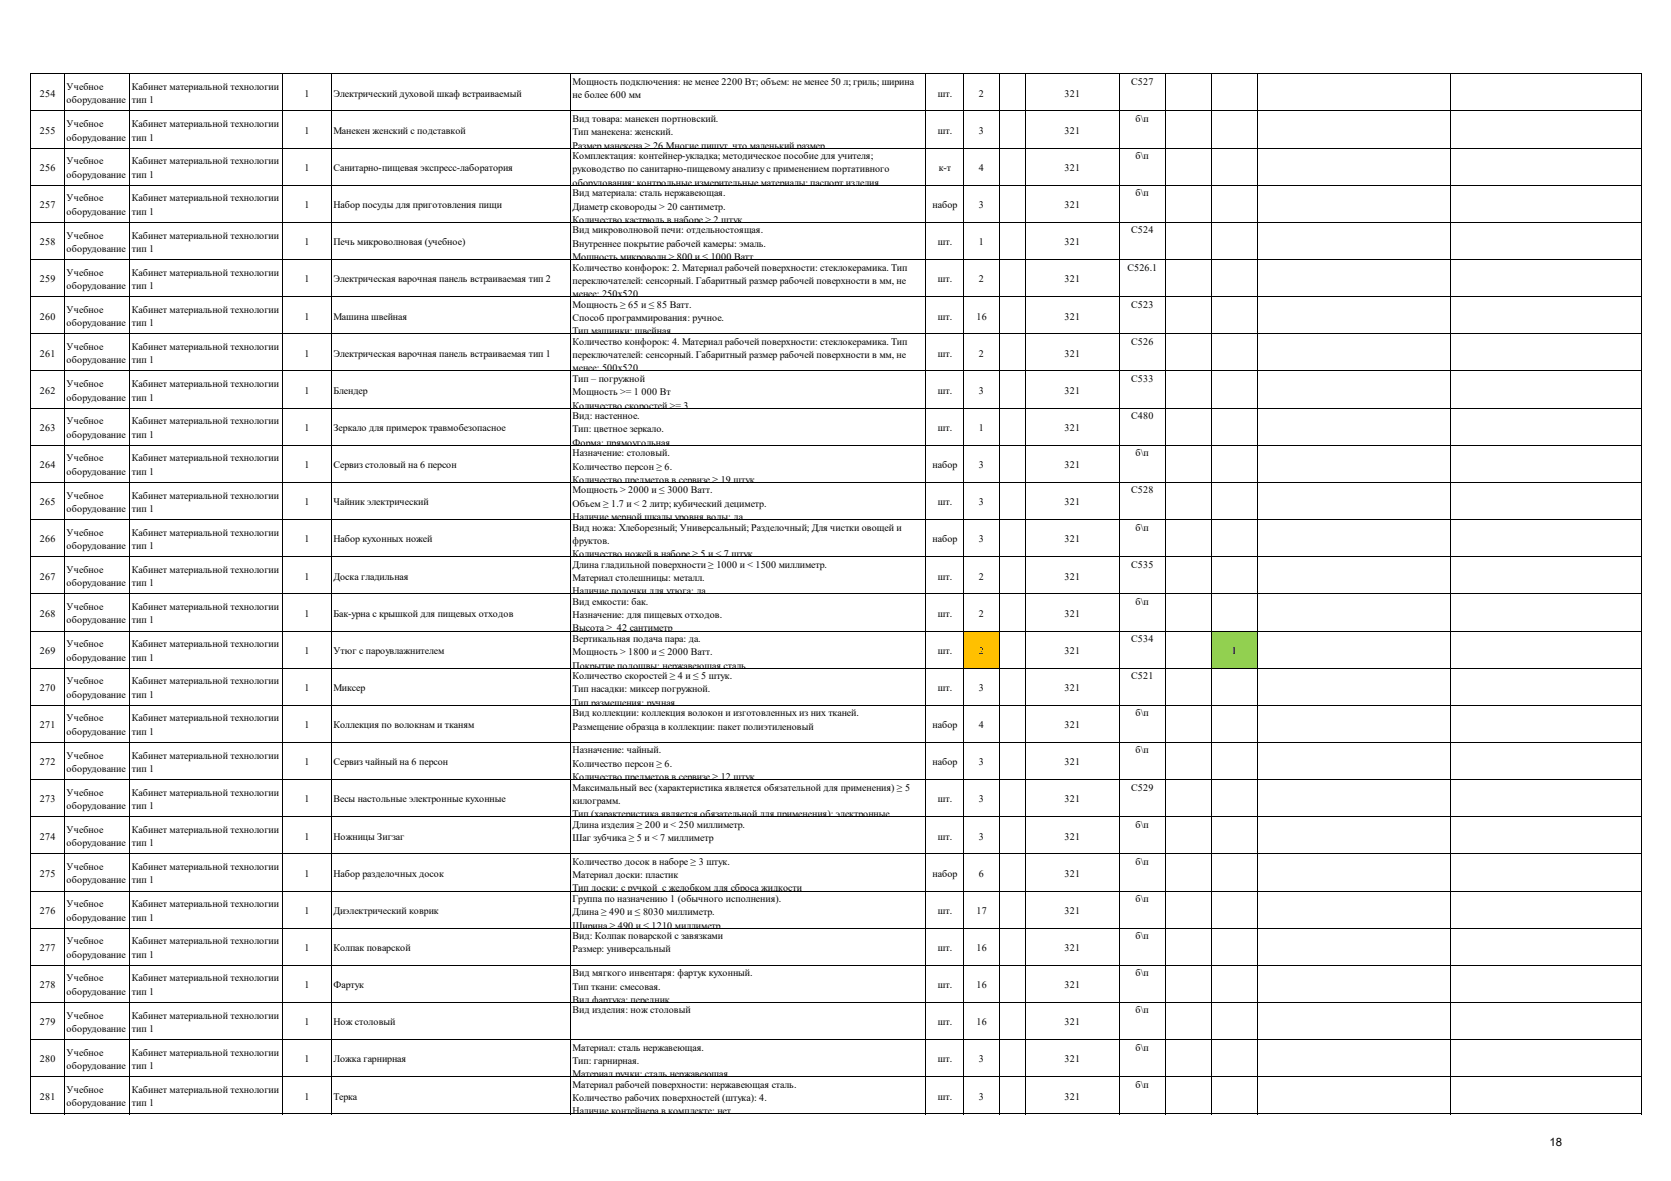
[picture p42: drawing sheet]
<svg xmlns="http://www.w3.org/2000/svg" width="297mm" height="210mm" viewBox="0 0 297 210" stroke-linecap="round" stroke-linejoin="round" font-family="sans-serif">
<defs><g id="words">
<text font-size="2" x="275.4" y="203.8">18</text>
<g font-size="1.8">
<text x="7.1" y="17.2">254</text>
<text x="11.8" y="16">Учебное</text>
<text x="23.4" y="16">Кабинет материальной технологии</text>
<text x="54.1" y="17.2">1</text>
<text x="59.3" y="17.2">Электрический духовой шкаф встраиваемый</text>
<text x="101.8" y="15.1">Мощность подключения: не менее 2200 Вт; объем: не менее 50 л; гриль; ширина</text>
<text x="101.8" y="17.4">не более 600 мм</text>
<text x="166.7" y="17.2">шт.</text>
<text x="174" y="17.2">2</text>
<text x="189.2" y="17.2">321</text>
<text x="201.1" y="15.1">С527</text>
<text x="7.1" y="23.8">255</text>
<text x="11.8" y="18.4">оборудование</text>
<text x="11.8" y="22.6">Учебное</text>
<text x="23.4" y="18.4">тип 1</text>
<text x="23.4" y="22.6">Кабинет материальной технологии</text>
<text x="54.1" y="23.8">1</text>
<text x="59.3" y="23.8">Манекен женский с подставкой</text>
<text x="101.8" y="21.7">Вид товара: манекен портновский.</text>
<text x="166.7" y="23.8">шт.</text>
<text x="174" y="23.8">3</text>
<text x="189.2" y="23.8">321</text>
<text x="201.8" y="21.7">б\п</text>
<text x="11.8" y="25">оборудование</text>
<text x="11.8" y="29.2">Учебное</text>
<text x="23.4" y="25">тип 1</text>
<text x="23.4" y="29.2">Кабинет материальной технологии</text>
<text x="101.8" y="24">Тип манекена: женский.</text>
<text x="101.8" y="26.4">Размер манекена ≥ 26 Многие пишут что маленький размер</text>
<text x="101.8" y="28.3">Комплектация: контейнер-укладка; методическое пособие для учителя;</text>
<text x="201.8" y="28.3">б\п</text>
<text x="7.1" y="30.4">256</text>
<text x="11.8" y="31.6">оборудование</text>
<text x="11.8" y="35.8">Учебное</text>
<text x="23.4" y="31.6">тип 1</text>
<text x="23.4" y="35.8">Кабинет материальной технологии</text>
<text x="54.1" y="30.4">1</text>
<text x="59.3" y="30.4">Санитарно-пищевая экспресс-лаборатория</text>
<text x="101.8" y="30.7">руководство по санитарно-пищевому анализу с применением портативного</text>
<text x="101.8" y="33">оборудования; контрольные измерительные материалы; паспорт изделия</text>
<text x="101.8" y="34.9">Вид материала: сталь нержавеющая.</text>
<text x="166.9" y="30.4">к-т</text>
<text x="174" y="30.4">4</text>
<text x="189.2" y="30.4">321</text>
<text x="201.8" y="34.9">б\п</text>
<text x="7.1" y="37">257</text>
<text x="11.8" y="38.2">оборудование</text>
<text x="23.4" y="38.2">тип 1</text>
<text x="54.1" y="37">1</text>
<text x="59.3" y="37">Набор посуды для приготовления пищи</text>
<text x="101.8" y="37.3">Диаметр сковороды &gt; 20 сантиметр.</text>
<text x="101.8" y="39.6">Количество кастрюль в наборе &gt; 2 штук</text>
<text x="101.8" y="41.5">Вид микроволновой печи: отдельностоящая.</text>
<text x="165.8" y="37">набор</text>
<text x="174" y="37">3</text>
<text x="189.2" y="37">321</text>
<text x="201.1" y="41.5">С524</text>
<text x="7.1" y="43.6">258</text>
<text x="11.8" y="42.4">Учебное</text>
<text x="11.8" y="44.8">оборудование</text>
<text x="23.4" y="42.4">Кабинет материальной технологии</text>
<text x="23.4" y="44.8">тип 1</text>
<text x="54.1" y="43.6">1</text>
<text x="59.3" y="43.6">Печь микроволновая (учебное)</text>
<text x="101.8" y="46.2">Мощность микроволн &gt; 800 и ≤ 1000 Ватт</text>
<text x="101.8" y="43.9">Внутреннее покрытие рабочей камеры: эмаль.</text>
<text x="166.7" y="43.6">шт.</text>
<text x="174" y="43.6">1</text>
<text x="189.2" y="43.6">321</text>
<text x="7.1" y="50.2">259</text>
<text x="11.8" y="49">Учебное</text>
<text x="11.8" y="51.4">оборудование</text>
<text x="23.4" y="49">Кабинет материальной технологии</text>
<text x="23.4" y="51.4">тип 1</text>
<text x="54.1" y="50.2">1</text>
<text x="59.3" y="50.2">Электрическая варочная панель встраиваемая тип 2</text>
<text x="101.8" y="52.8">менее: 250х520</text>
<text x="101.8" y="48.1">Количество конфорок: 2. Материал рабочей поверхности: стеклокерамика. Тип</text>
<text x="101.8" y="50.5">переключателей: сенсорный. Габаритный размер рабочей поверхности в мм, не</text>
<text x="166.7" y="50.2">шт.</text>
<text x="174" y="50.2">2</text>
<text x="189.2" y="50.2">321</text>
<text x="200.4" y="48.1">С526.1</text>
<text x="7.1" y="56.8">260</text>
<text x="11.8" y="55.6">Учебное</text>
<text x="11.8" y="58">оборудование</text>
<text x="23.4" y="55.6">Кабинет материальной технологии</text>
<text x="23.4" y="58">тип 1</text>
<text x="54.1" y="56.8">1</text>
<text x="59.3" y="56.8">Машина швейная</text>
<text x="101.8" y="59.4">Тип машинки: швейная</text>
<text x="101.8" y="54.7">Мощность ≥ 65 и ≤ 85 Ватт.</text>
<text x="101.8" y="57.1">Способ программирования: ручное.</text>
<text x="166.7" y="56.8">шт.</text>
<text x="173.6" y="56.8">16</text>
<text x="189.2" y="56.8">321</text>
<text x="201.1" y="54.7">С523</text>
<text x="7.1" y="63.4">261</text>
<text x="11.8" y="62.2">Учебное</text>
<text x="11.8" y="64.6">оборудование</text>
<text x="23.4" y="62.2">Кабинет материальной технологии</text>
<text x="23.4" y="64.6">тип 1</text>
<text x="54.1" y="63.4">1</text>
<text x="59.3" y="63.4">Электрическая варочная панель встраиваемая тип 1</text>
<text x="101.8" y="61.3">Количество конфорок: 4. Материал рабочей поверхности: стеклокерамика. Тип</text>
<text x="101.8" y="63.7">переключателей: сенсорный. Габаритный размер рабочей поверхности в мм, не</text>
<text x="166.7" y="63.4">шт.</text>
<text x="174" y="63.4">2</text>
<text x="189.2" y="63.4">321</text>
<text x="201.1" y="61.3">С526</text>
<text x="7.1" y="70">262</text>
<text x="11.8" y="68.8">Учебное</text>
<text x="11.8" y="71.2">оборудование</text>
<text x="23.4" y="68.8">Кабинет материальной технологии</text>
<text x="23.4" y="71.2">тип 1</text>
<text x="54.1" y="70">1</text>
<text x="59.3" y="70">Блендер</text>
<text x="101.8" y="66">менее: 500х520</text>
<text x="101.8" y="67.9">Тип – погружной</text>
<text x="101.8" y="70.3">Мощность &gt;= 1 000 Вт</text>
<text x="166.7" y="70">шт.</text>
<text x="174" y="70">3</text>
<text x="189.2" y="70">321</text>
<text x="201.1" y="67.9">С533</text>
<text x="7.1" y="76.6">263</text>
<text x="11.8" y="75.4">Учебное</text>
<text x="11.8" y="77.8">оборудование</text>
<text x="23.4" y="75.4">Кабинет материальной технологии</text>
<text x="23.4" y="77.8">тип 1</text>
<text x="54.1" y="76.6">1</text>
<text x="59.3" y="76.6">Зеркало для примерок травмобезопасное</text>
<text x="101.8" y="72.6">Количество скоростей &gt;= 3</text>
<text x="101.8" y="74.5">Вид: настенное.</text>
<text x="101.8" y="76.9">Тип: цветное зеркало.</text>
<text x="166.7" y="76.6">шт.</text>
<text x="174" y="76.6">1</text>
<text x="189.2" y="76.6">321</text>
<text x="201.1" y="74.5">С480</text>
<text x="7.1" y="83.2">264</text>
<text x="11.8" y="82">Учебное</text>
<text x="23.4" y="82">Кабинет материальной технологии</text>
<text x="54.1" y="83.2">1</text>
<text x="59.3" y="83.2">Сервиз столовый на 6 персон</text>
<text x="101.8" y="79.3">Форма: прямоугольная</text>
<text x="101.8" y="81.1">Назначение: столовый.</text>
<text x="101.8" y="83.5">Количество персон ≥ 6.</text>
<text x="165.8" y="83.2">набор</text>
<text x="174" y="83.2">3</text>
<text x="189.2" y="83.2">321</text>
<text x="201.8" y="81.1">б\п</text>
<text x="7.1" y="89.8">265</text>
<text x="11.8" y="84.4">оборудование</text>
<text x="11.8" y="88.6">Учебное</text>
<text x="23.4" y="84.4">тип 1</text>
<text x="23.4" y="88.7">Кабинет материальной технологии</text>
<text x="54.1" y="89.8">1</text>
<text x="59.3" y="89.8">Чайник электрический</text>
<text x="101.8" y="85.9">Количество предметов в сервизе ≥ 19 штук</text>
<text x="101.8" y="87.7">Мощность &gt; 2000 и ≤ 3000 Ватт.</text>
<text x="166.7" y="89.8">шт.</text>
<text x="174" y="89.8">3</text>
<text x="189.2" y="89.8">321</text>
<text x="201.1" y="87.7">С528</text>
<text x="11.8" y="91">оборудование</text>
<text x="11.8" y="95.3">Учебное</text>
<text x="23.4" y="91">тип 1</text>
<text x="23.4" y="95.3">Кабинет материальной технологии</text>
<text x="101.8" y="90.1">Объем ≥ 1.7 и &lt; 2 литр; кубический дециметр.</text>
<text x="101.8" y="92.5">Наличие мерной шкалы уровня воды: да</text>
<text x="101.8" y="94.3">Вид ножа: Хлеборезный; Универсальный; Разделочный; Для чистки овощей и</text>
<text x="201.8" y="94.3">б\п</text>
<text x="7.1" y="96.4">266</text>
<text x="11.8" y="97.6">оборудование</text>
<text x="11.8" y="101.9">Учебное</text>
<text x="23.4" y="97.6">тип 1</text>
<text x="23.4" y="101.9">Кабинет материальной технологии</text>
<text x="54.1" y="96.4">1</text>
<text x="59.3" y="96.4">Набор кухонных ножей</text>
<text x="101.8" y="96.7">фруктов.</text>
<text x="101.8" y="99.1">Количество ножей в наборе ≥ 5 и &lt; 7 штук</text>
<text x="101.8" y="100.9">Длина гладильной поверхности ≥ 1000 и &lt; 1500 миллиметр.</text>
<text x="165.8" y="96.4">набор</text>
<text x="174" y="96.4">3</text>
<text x="189.2" y="96.4">321</text>
<text x="201.1" y="100.9">С535</text>
<text x="7.1" y="103">267</text>
<text x="11.8" y="104.2">оборудование</text>
<text x="23.4" y="104.2">тип 1</text>
<text x="54.1" y="103">1</text>
<text x="59.3" y="103">Доска гладильная</text>
<text x="101.8" y="105.7">Наличие полочки для утюга: да</text>
<text x="101.8" y="103.3">Материал столешницы: металл.</text>
<text x="101.8" y="107.5">Вид емкости: бак.</text>
<text x="166.7" y="103">шт.</text>
<text x="174" y="103">2</text>
<text x="189.2" y="103">321</text>
<text x="201.8" y="107.5">б\п</text>
<text x="7.1" y="109.6">268</text>
<text x="11.8" y="108.5">Учебное</text>
<text x="11.8" y="110.8">оборудование</text>
<text x="23.4" y="108.5">Кабинет материальной технологии</text>
<text x="23.4" y="110.8">тип 1</text>
<text x="54.1" y="109.6">1</text>
<text x="59.3" y="109.6">Бак-урна с крышкой для пищевых отходов</text>
<text x="101.8" y="112.3">Высота ≥ 42 сантиметр</text>
<text x="101.8" y="109.9">Назначение: для пищевых отходов.</text>
<text x="166.7" y="109.6">шт.</text>
<text x="174" y="109.6">2</text>
<text x="189.2" y="109.6">321</text>
<text x="7.1" y="116.3">269</text>
<text x="11.8" y="115.1">Учебное</text>
<text x="11.8" y="117.4">оборудование</text>
<text x="23.4" y="115.1">Кабинет материальной технологии</text>
<text x="23.4" y="117.4">тип 1</text>
<text x="54.1" y="116.3">1</text>
<text x="59.3" y="116.3">Утюг с пароувлажнителем</text>
<text x="101.8" y="118.9">Покрытие подошвы: нержавеющая сталь</text>
<text x="101.8" y="114.1">Вертикальная подача пара: да.</text>
<text x="101.8" y="116.5">Мощность &gt; 1800 и ≤ 2000 Ватт.</text>
<text x="166.7" y="116.3">шт.</text>
<text x="174" y="116.3">2</text>
<text x="189.2" y="116.3">321</text>
<text x="201.1" y="114.1">С534</text>
<text x="218.9" y="116.3">1</text>
<text x="7.1" y="122.9">270</text>
<text x="11.8" y="121.7">Учебное</text>
<text x="11.8" y="124">оборудование</text>
<text x="23.4" y="121.7">Кабинет материальной технологии</text>
<text x="23.4" y="124">тип 1</text>
<text x="54.1" y="122.9">1</text>
<text x="59.3" y="122.9">Миксер</text>
<text x="101.8" y="120.7">Количество скоростей ≥ 4 и ≤ 5 штук.</text>
<text x="101.8" y="123.1">Тип насадки: миксер погружной.</text>
<text x="101.8" y="125.5">Тип размещения: ручная</text>
<text x="166.7" y="122.9">шт.</text>
<text x="174" y="122.9">3</text>
<text x="189.2" y="122.9">321</text>
<text x="201.1" y="120.7">С521</text>
<text x="7.1" y="129.5">271</text>
<text x="11.8" y="128.3">Учебное</text>
<text x="11.8" y="130.6">оборудование</text>
<text x="23.4" y="128.3">Кабинет материальной технологии</text>
<text x="23.4" y="130.6">тип 1</text>
<text x="54.1" y="129.5">1</text>
<text x="59.3" y="129.5">Коллекция по волокнам и тканям</text>
<text x="101.8" y="127.3">Вид коллекции: коллекция волокон и изготовленных из них тканей.</text>
<text x="101.8" y="129.7">Размещение образца в коллекции: пакет полиэтиленовый</text>
<text x="165.8" y="129.5">набор</text>
<text x="174" y="129.5">4</text>
<text x="189.2" y="129.5">321</text>
<text x="201.8" y="127.3">б\п</text>
<text x="7.1" y="136.1">272</text>
<text x="11.8" y="134.9">Учебное</text>
<text x="11.8" y="137.2">оборудование</text>
<text x="23.4" y="134.9">Кабинет материальной технологии</text>
<text x="23.4" y="137.2">тип 1</text>
<text x="54.1" y="136.1">1</text>
<text x="59.3" y="136.1">Сервиз чайный на 6 персон</text>
<text x="101.8" y="133.9">Назначение: чайный.</text>
<text x="101.8" y="136.3">Количество персон ≥ 6.</text>
<text x="165.8" y="136.1">набор</text>
<text x="174" y="136.1">3</text>
<text x="189.2" y="136.1">321</text>
<text x="201.8" y="133.9">б\п</text>
<text x="7.1" y="142.7">273</text>
<text x="11.8" y="141.5">Учебное</text>
<text x="11.8" y="143.9">оборудование</text>
<text x="23.4" y="141.5">Кабинет материальной технологии</text>
<text x="23.4" y="143.9">тип 1</text>
<text x="54.1" y="142.7">1</text>
<text x="59.3" y="142.7">Весы настольные электронные кухонные</text>
<text x="101.8" y="138.7">Количество предметов в сервизе ≥ 12 штук</text>
<text x="101.8" y="140.6">Максимальный вес (характеристика является обязательной для применения) ≥ 5</text>
<text x="101.8" y="142.9">килограмм.</text>
<text x="166.7" y="142.7">шт.</text>
<text x="174" y="142.7">3</text>
<text x="189.2" y="142.7">321</text>
<text x="201.1" y="140.6">С529</text>
<text x="7.1" y="149.3">274</text>
<text x="11.8" y="148.1">Учебное</text>
<text x="23.4" y="148.1">Кабинет материальной технологии</text>
<text x="54.1" y="149.3">1</text>
<text x="59.3" y="149.3">Ножницы Зигзаг</text>
<text x="101.8" y="145.3">Тип (характеристика является обязательной для применения): электронные</text>
<text x="101.8" y="147.2">Длина изделия ≥ 200 и &lt; 250 миллиметр.</text>
<text x="101.8" y="149.5">Шаг зубчика ≥ 5 и &lt; 7 миллиметр</text>
<text x="166.7" y="149.3">шт.</text>
<text x="174" y="149.3">3</text>
<text x="189.2" y="149.3">321</text>
<text x="201.8" y="147.2">б\п</text>
<text x="7.1" y="155.9">275</text>
<text x="11.8" y="150.5">оборудование</text>
<text x="11.8" y="154.7">Учебное</text>
<text x="23.4" y="150.5">тип 1</text>
<text x="23.4" y="154.7">Кабинет материальной технологии</text>
<text x="54.1" y="155.9">1</text>
<text x="59.3" y="155.9">Набор разделочных досок</text>
<text x="101.8" y="153.8">Количество досок в наборе ≥ 3 штук.</text>
<text x="165.8" y="155.9">набор</text>
<text x="174" y="155.9">6</text>
<text x="189.2" y="155.9">321</text>
<text x="201.8" y="153.8">б\п</text>
<text x="11.8" y="157.1">оборудование</text>
<text x="11.8" y="161.3">Учебное</text>
<text x="23.4" y="157.1">тип 1</text>
<text x="23.4" y="161.3">Кабинет материальной технологии</text>
<text x="101.8" y="156.1">Материал доски: пластик</text>
<text x="101.8" y="158.5">Тип доски: с ручкой с желобком для сброса жидкости</text>
<text x="101.8" y="160.4">Группа по назначению 1 (обычного исполнения).</text>
<text x="201.8" y="160.4">б\п</text>
<text x="7.1" y="162.5">276</text>
<text x="11.8" y="163.7">оборудование</text>
<text x="11.8" y="167.9">Учебное</text>
<text x="23.4" y="163.7">тип 1</text>
<text x="23.4" y="167.9">Кабинет материальной технологии</text>
<text x="54.1" y="162.5">1</text>
<text x="59.3" y="162.5">Диэлектрический коврик</text>
<text x="101.8" y="165.1">Ширина ≥ 490 и ≤ 1210 миллиметр</text>
<text x="101.8" y="162.7">Длина ≥ 490 и ≤ 8030 миллиметр.</text>
<text x="101.8" y="167">Вид: Колпак поварской с завязками</text>
<text x="166.7" y="162.5">шт.</text>
<text x="173.6" y="162.5">17</text>
<text x="189.2" y="162.5">321</text>
<text x="201.8" y="167">б\п</text>
<text x="7.1" y="169.1">277</text>
<text x="11.8" y="170.3">оборудование</text>
<text x="23.4" y="170.3">тип 1</text>
<text x="54.1" y="169.1">1</text>
<text x="59.3" y="169.1">Колпак поварской</text>
<text x="101.8" y="169.3">Размер: универсальный</text>
<text x="101.8" y="173.6">Вид мягкого инвентаря: фартук кухонный.</text>
<text x="166.7" y="169.1">шт.</text>
<text x="173.6" y="169.1">16</text>
<text x="189.2" y="169.1">321</text>
<text x="201.8" y="173.6">б\п</text>
<text x="7.1" y="175.7">278</text>
<text x="11.8" y="174.5">Учебное</text>
<text x="11.8" y="176.9">оборудование</text>
<text x="23.4" y="174.5">Кабинет материальной технологии</text>
<text x="23.4" y="176.9">тип 1</text>
<text x="54.1" y="175.7">1</text>
<text x="59.3" y="175.7">Фартук</text>
<text x="101.8" y="178.3">Вид фартука: передник</text>
<text x="101.8" y="175.9">Тип ткани: смесовая.</text>
<text x="166.7" y="175.7">шт.</text>
<text x="173.6" y="175.7">16</text>
<text x="189.2" y="175.7">321</text>
<text x="7.1" y="182.3">279</text>
<text x="11.8" y="181.1">Учебное</text>
<text x="11.8" y="183.5">оборудование</text>
<text x="23.4" y="181.1">Кабинет материальной технологии</text>
<text x="23.4" y="183.5">тип 1</text>
<text x="54.1" y="182.3">1</text>
<text x="59.3" y="182.3">Нож столовый</text>
<text x="101.8" y="180.2">Вид изделия: нож столовый</text>
<text x="166.7" y="182.3">шт.</text>
<text x="173.6" y="182.3">16</text>
<text x="189.2" y="182.3">321</text>
<text x="201.8" y="180.2">б\п</text>
<text x="7.1" y="188.9">280</text>
<text x="11.8" y="187.7">Учебное</text>
<text x="11.8" y="190.1">оборудование</text>
<text x="23.4" y="187.7">Кабинет материальной технологии</text>
<text x="23.4" y="190.1">тип 1</text>
<text x="54.1" y="188.9">1</text>
<text x="59.3" y="188.9">Ложка гарнирная</text>
<text x="101.8" y="186.8">Материал: сталь нержавеющая.</text>
<text x="101.8" y="189.1">Тип: гарнирная.</text>
<text x="101.8" y="191.5">Материал ручки: сталь нержавеющая</text>
<text x="166.7" y="188.9">шт.</text>
<text x="174" y="188.9">3</text>
<text x="189.2" y="188.9">321</text>
<text x="201.8" y="186.8">б\п</text>
<text x="7.1" y="195.5">281</text>
<text x="11.8" y="194.3">Учебное</text>
<text x="11.8" y="196.7">оборудование</text>
<text x="23.4" y="194.3">Кабинет материальной технологии</text>
<text x="23.4" y="196.7">тип 1</text>
<text x="54.1" y="195.5">1</text>
<text x="59.3" y="195.5">Терка</text>
<text x="101.8" y="193.4">Материал рабочей поверхности: нержавеющая сталь.</text>
<text x="101.8" y="195.8">Количество рабочих поверхностей (штука): 4.</text>
<text x="166.7" y="195.5">шт.</text>
<text x="174" y="195.5">3</text>
<text x="189.2" y="195.5">321</text>
<text x="201.8" y="193.4">б\п</text>
<text x="101.8" y="198.1">Наличие контейнера в комплекте: нет</text>
</g>
</g></defs>
<path d="M171.3 112.2h6.4v6.7h-6.4z" fill-rule="evenodd" fill="#ffc000"/>
<path d="M215.3 112.2h8.3v6.7h-8.3z" fill-rule="evenodd" fill="#92d050"/>
<g fill="none" stroke="#000" stroke-width=".18">
<path d="M5.5 13v185.1M5.6 13.1h286.2M5.6 19.7h286.2M11.4 13.2v184.9M23 13.2v184.9M50.3 13.2v184.9M58.8 13.2v184.9M101.3 13.2v184.9M164.6 13.2v184.9M171.3 13.2v184.9M177.6 13.2v184.9M182.2 13.2v184.9"/>
<path d="M199 13.2v184.9M207.1 13.2v184.9M215.3 13.2v184.9M223.5 13.2v184.9M257.8 13.2v184.9M291.8 13.2v184.9M5.6 26.3h286.2M5.6 32.9h286.2M5.6 39.5h286.2M5.6 46.1h286.2M5.6 52.8h286.2M5.6 59.4h286.2"/>
<path d="M5.6 66h286.2M5.6 72.6h286.2M5.6 79.2h286.2M5.6 85.8h286.2M5.6 92.4h286.2M5.6 99h286.2M5.6 105.6h286.2M5.6 112.2h286.2M5.6 118.8h286.2M5.6 125.4h286.2M5.6 132h286.2M5.6 138.6h286.2"/>
<path d="M5.6 145.2h286.2M5.6 151.8h286.2M5.6 158.4h286.2M5.6 165h286.2M5.6 171.6h286.2M5.6 178.2h286.2M5.6 184.8h286.2M5.6 191.4h286.2M5.6 198h286.2"/>
</g>
<use href="#words"/>
</svg>
